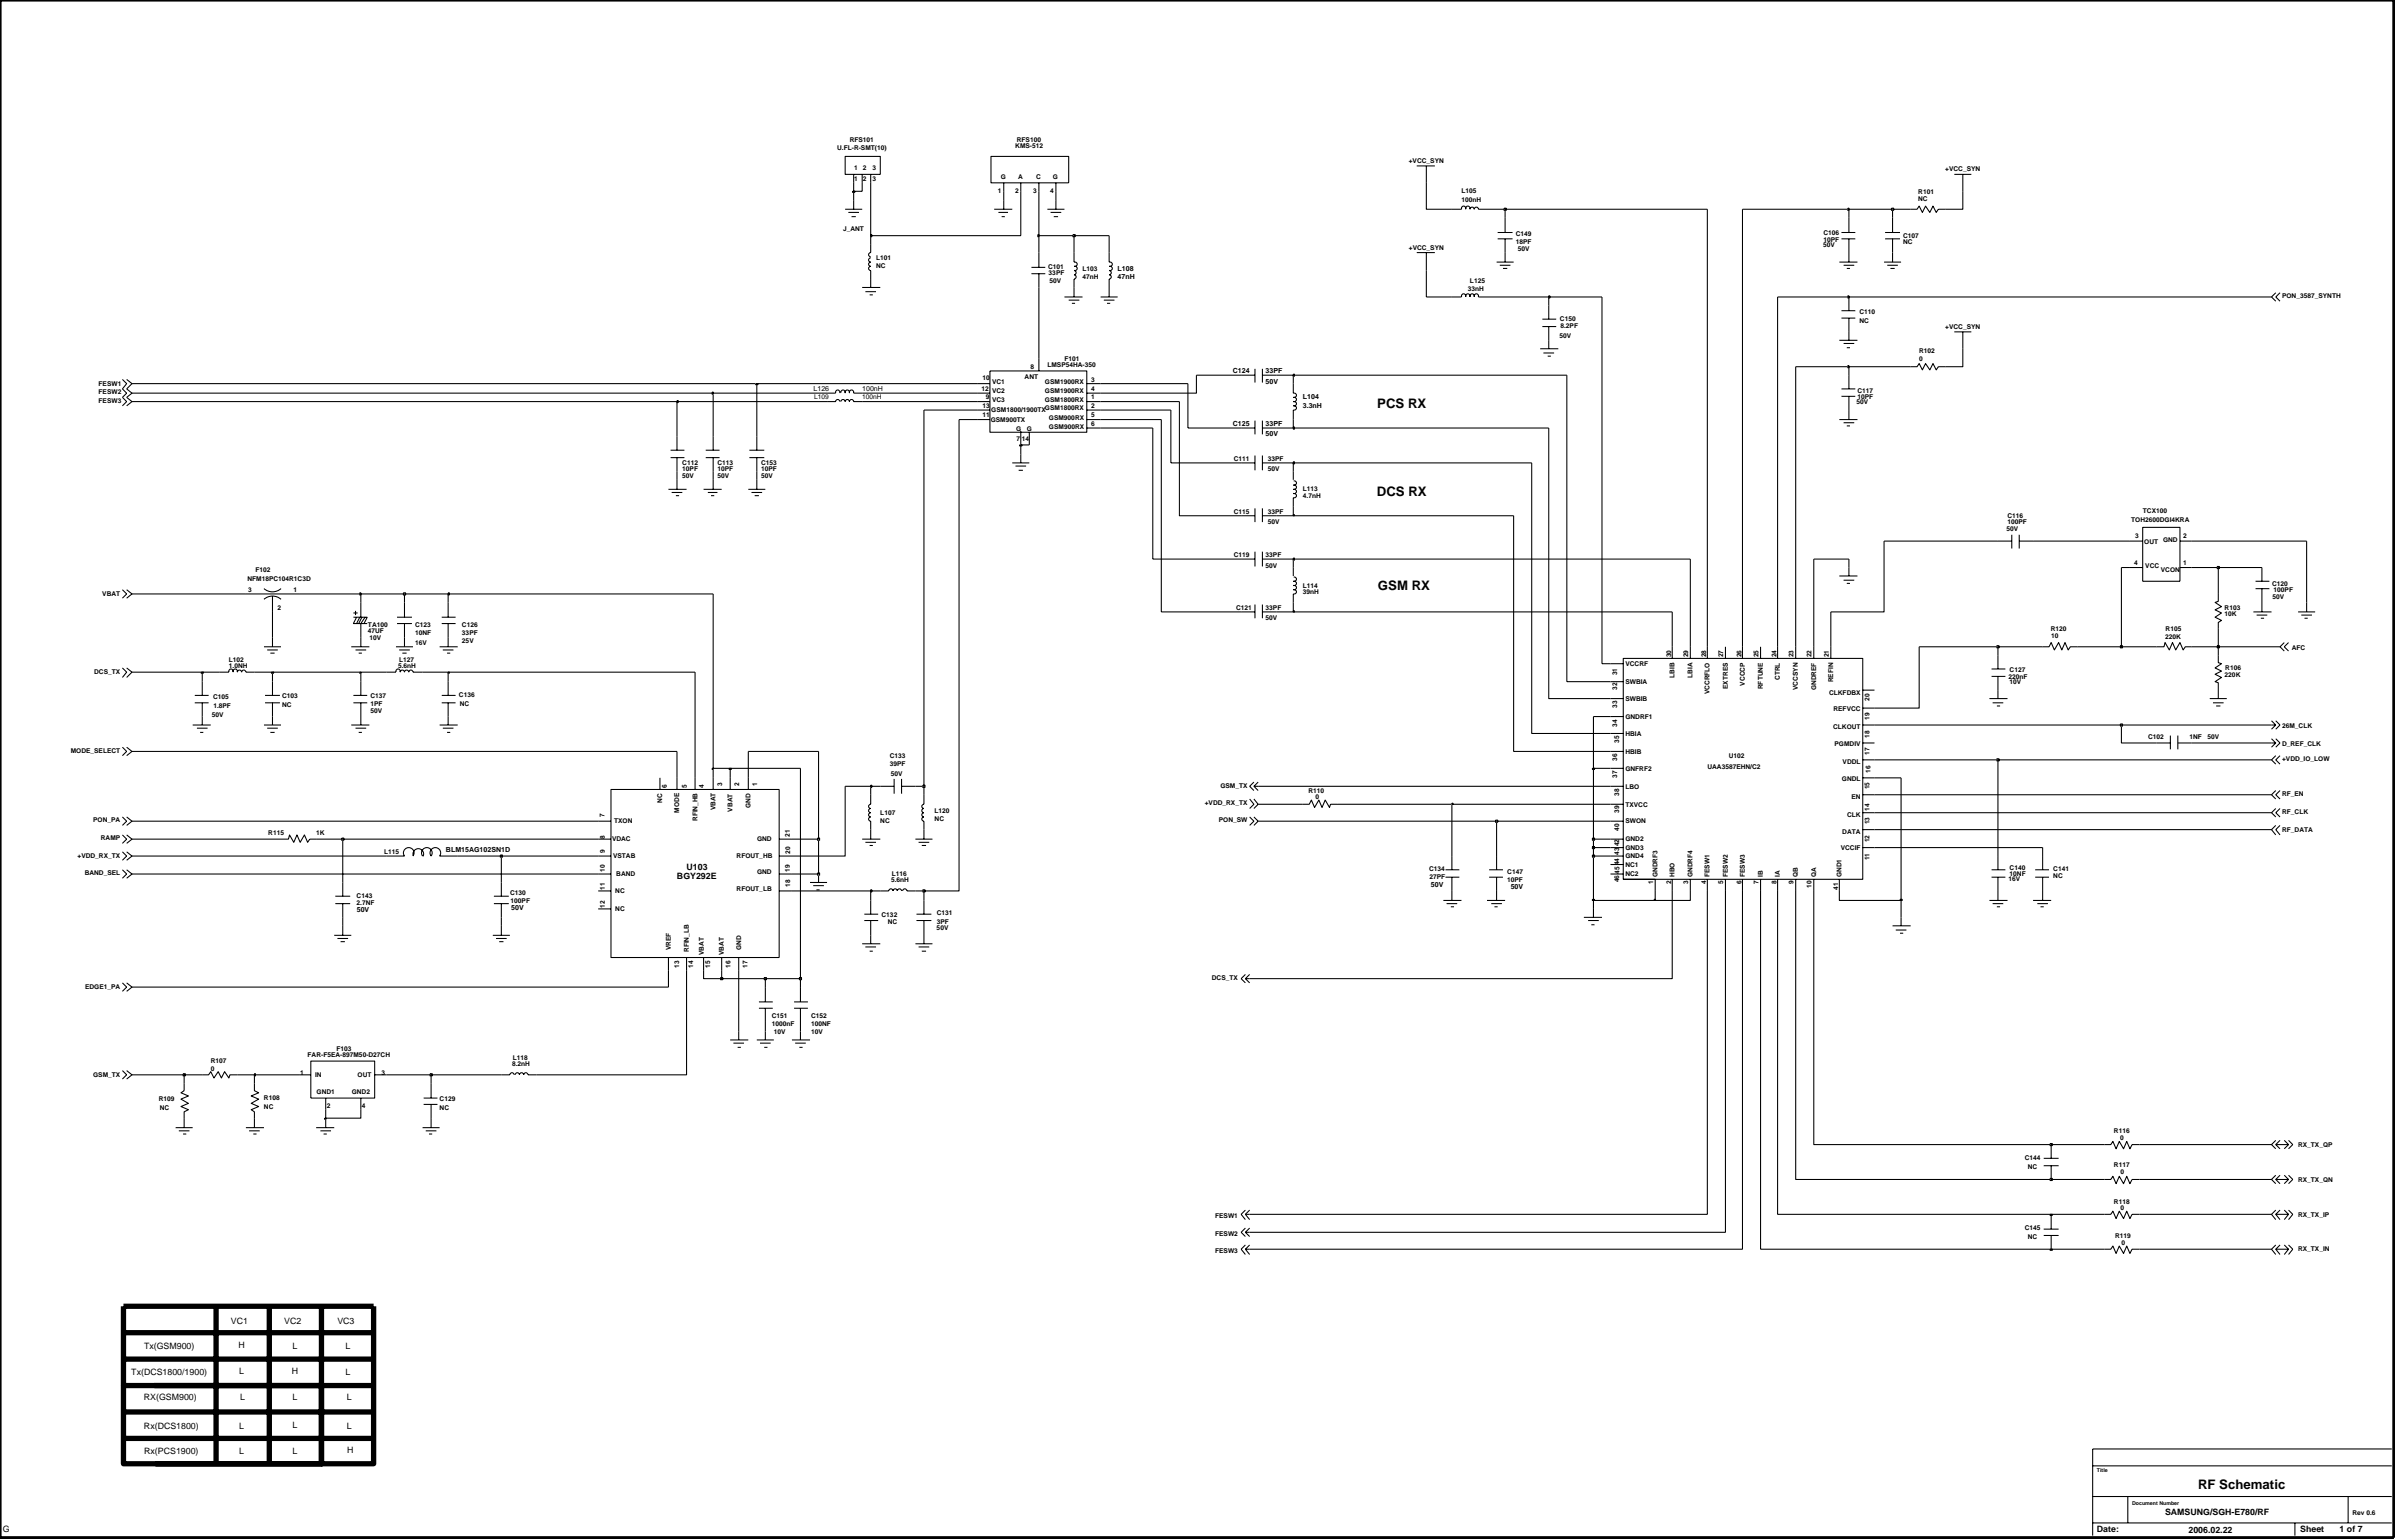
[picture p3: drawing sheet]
<svg xmlns="http://www.w3.org/2000/svg" width="192mm" height="123mm" viewBox="0 0 192 123" stroke-linecap="round" stroke-linejoin="round" font-family="sans-serif">
<defs><g id="words">
<g font-size="1">
<text x="110.2" y="32.7">PCS RX</text>
<text x="110.1" y="39.7">DCS RX</text>
<text x="110.2" y="47.2">GSM RX</text>
<text x="175.8" y="119.1">RF Schematic</text>
</g>
<g font-size=".7">
<text x="54.1" y="70.3">BGY292E</text>
<text x="54.9" y="69.6">U103</text>
<text x="11.5" y="108">Tx(GSM900)</text>
<text x="18.5" y="105.9">VC1</text>
<text x="19.1" y="107.9">H</text>
<text x="22.7" y="105.9">VC2</text>
<text x="23.4" y="108">L</text>
<text x="27" y="105.9">VC3</text>
<text x="27.6" y="108">L</text>
<text x="10.5" y="110">Tx(DCS1800/1900)</text>
<text x="11.5" y="112">RX(GSM900)</text>
<text x="19.1" y="109.9">L</text>
<text x="19.2" y="112">L</text>
<text x="23.3" y="109.9">H</text>
<text x="23.4" y="112">L</text>
<text x="27.6" y="110">L</text>
<text x="27.7" y="112">L</text>
<text x="11.5" y="114.3">Rx(DCS1800)</text>
<text x="11.5" y="116.3">Rx(PCS1900)</text>
<text x="19.1" y="114.3">L</text>
<text x="19.1" y="116.3">L</text>
<text x="23.4" y="114.2">L</text>
<text x="23.4" y="116.3">L</text>
<text x="27.7" y="114.3">L</text>
<text x="27.8" y="116.2">H</text>
<text x=".2" y="122.6">G</text>
<text x="167.7" y="122.6">Date:</text>
<text x="173.2" y="121.2">SAMSUNG/SGH-E780/RF</text>
<text x="175" y="122.7">2006.02.22</text>
<text x="184" y="122.6">Sheet</text>
<text x="187.1" y="122.6">1 of 7</text>
</g>
<g font-size=".6">
<text x="89.4" y="21.6">L108</text>
<text x="89.4" y="22.3">47nH</text>
<text x="98.6" y="29.8">C124</text>
<text x="101.2" y="29.8">33PF</text>
<text x="65.1" y="31.3">L126</text>
<text x="69" y="31.3">100nH</text>
<text x="98.6" y="34.1">C125</text>
<text x="101.2" y="34.1">33PF</text>
<text x="101.2" y="34.9">50V</text>
<text x="101.2" y="30.7">50V</text>
<text x="104.2" y="32.6">3.3nH</text>
<text x="104.2" y="32">L104</text>
<text x="35.7" y="68.2">BLM15AG102SN1D</text>
<text x="114.4" y="70.9">50V</text>
<text x="120.8" y="71.2">50V</text>
<text x="28.5" y="72.9">50V</text>
<text x="40.9" y="72.8">50V</text>
</g>
<g font-size=".5">
<text x="68" y="11.4">RFS101</text>
<text x="81.2" y="11.9">KMS-512</text>
<text x="81.3" y="11.4">RFS100</text>
<text x="67" y="12">U.FL-R-SMT(10)</text>
<text x="68.3" y="14.5">1</text>
<text x="68.3" y="13.6">1</text>
<text x="69" y="13.6">2</text>
<text x="69" y="14.5">2</text>
<text x="69.8" y="14.5">3</text>
<text x="69.8" y="13.6">3</text>
<text x="79.8" y="15.4">1</text>
<text x="80" y="14.3">G</text>
<text x="81.2" y="15.4">2</text>
<text x="81.4" y="14.3">A</text>
<text x="82.6" y="15.4">3</text>
<text x="82.9" y="14.3">C</text>
<text x="84" y="15.4">4</text>
<text x="84.2" y="14.3">G</text>
<text x="112.7" y="13">+VCC_SYN</text>
<text x="116.9" y="16.1">100nH</text>
<text x="116.9" y="15.5">L105</text>
<text x="153.4" y="16.1">NC</text>
<text x="153.4" y="15.5">R101</text>
<text x="155.6" y="13.7">+VCC_SYN</text>
<text x="67.4" y="18.5">J_ANT</text>
<text x="70.1" y="21.5">NC</text>
<text x="70.1" y="20.8">L101</text>
<text x="83.8" y="21.5">C101</text>
<text x="83.9" y="22">33PF</text>
<text x="83.9" y="22.7">50V</text>
<text x="86.6" y="22.3">47nH</text>
<text x="86.6" y="21.6">L103</text>
<text x="112.7" y="20">+VCC_SYN</text>
<text x="117.4" y="23.3">33nH</text>
<text x="117.6" y="22.7">L125</text>
<text x="121.2" y="18.9">C149</text>
<text x="121.2" y="19.5">18PF</text>
<text x="121.4" y="20.1">50V</text>
<text x="145.8" y="19.7">50V</text>
<text x="145.8" y="19.4">10PF</text>
<text x="145.8" y="18.8">C106</text>
<text x="152.2" y="19.5">NC</text>
<text x="152.2" y="19">C107</text>
<text x="182.5" y="23.9">PON_3587_SYNTH</text>
<text x="82.4" y="29.5">8</text>
<text x="83.8" y="29.3">LMSP54HA-350</text>
<text x="85.1" y="28.8">F101</text>
<text x="124.7" y="27.1">50V</text>
<text x="124.8" y="25.6">C150</text>
<text x="124.8" y="26.2">8.2PF</text>
<text x="148.7" y="25.9">NC</text>
<text x="148.7" y="25.1">C110</text>
<text x="153.5" y="28.2">R102</text>
<text x="153.5" y="28.9">0</text>
<text x="155.6" y="26.3">+VCC_SYN</text>
<text x="7.9" y="32.2">FESW3</text>
<text x="7.9" y="31.5">FESW2</text>
<text x="7.9" y="30.9">FESW1</text>
<text x="65.1" y="32">L109</text>
<text x="69" y="32">100nH</text>
<text x="78.5" y="31.3">12</text>
<text x="78.6" y="30.4">10</text>
<text x="78.6" y="32.6">13</text>
<text x="78.6" y="33.4">11</text>
<text x="78.8" y="32">9</text>
<text x="79.2" y="33.7">GSM900TX</text>
<text x="79.3" y="33">GSM1800/1900TX</text>
<text x="79.3" y="30.7">VC1</text>
<text x="79.3" y="31.5">VC2</text>
<text x="79.3" y="32.1">VC3</text>
<text x="81.3" y="34.5">G</text>
<text x="81.3" y="35.3">7 14</text>
<text x="82" y="30.4">ANT</text>
<text x="82.1" y="34.5">G</text>
<text x="83.6" y="32.1">GSM1800RX</text>
<text x="83.6" y="32.8">GSM1800RX</text>
<text x="83.6" y="30.7">GSM1900RX</text>
<text x="83.6" y="31.5">GSM1900RX</text>
<text x="83.9" y="33.6">GSM900RX</text>
<text x="83.9" y="34.3">GSM900RX</text>
<text x="87.3" y="32">1</text>
<text x="87.3" y="32.6">2</text>
<text x="87.3" y="30.5">3</text>
<text x="87.3" y="31.3">4</text>
<text x="87.3" y="33.4">5</text>
<text x="87.3" y="34.1">6</text>
<text x="148.5" y="32.3">50V</text>
<text x="148.6" y="31.5">C117</text>
<text x="148.6" y="32">10PF</text>
<text x="54.6" y="38.2">50V</text>
<text x="54.6" y="37.2">C112</text>
<text x="54.6" y="37.7">10PF</text>
<text x="57.4" y="37.2">C113</text>
<text x="57.4" y="37.7">10PF</text>
<text x="57.4" y="38.2">50V</text>
<text x="60.9" y="38.2">50V</text>
<text x="60.9" y="37.7">10PF</text>
<text x="60.9" y="37.2">C153</text>
<text x="98.7" y="41.1">C115</text>
<text x="98.7" y="36.9">C111</text>
<text x="101.4" y="41.1">33PF</text>
<text x="101.4" y="41.9">50V</text>
<text x="101.4" y="36.9">33PF</text>
<text x="101.4" y="37.7">50V</text>
<text x="104.2" y="39.3">L113</text>
<text x="104.2" y="39.8">4.7nH</text>
<text x="160.6" y="41.9">100PF</text>
<text x="160.6" y="41.4">C116</text>
<text x="170.5" y="41.8">TOH2600DGI4KRA</text>
<text x="171.4" y="41">TCX100</text>
<text x="8.2" y="47.7">VBAT</text>
<text x="19.8" y="46.5">NFM18PC104R1C3D</text>
<text x="19.8" y="47.3">3</text>
<text x="20.4" y="45.8">F102</text>
<text x="23.5" y="47.3">1</text>
<text x="98.7" y="44.6">C119</text>
<text x="101.2" y="44.6">33PF</text>
<text x="101.2" y="45.4">50V</text>
<text x="104.2" y="47">L114</text>
<text x="104.2" y="47.5">39nH</text>
<text x="160.5" y="42.4">50V</text>
<text x="170.7" y="45.2">4</text>
<text x="170.8" y="43.1">3</text>
<text x="171.5" y="43.5">OUT</text>
<text x="171.6" y="45.4">VCC</text>
<text x="172.8" y="45.8">VCON</text>
<text x="173" y="43.4">GND</text>
<text x="174.6" y="45.2">1</text>
<text x="174.6" y="43.1">2</text>
<text x="181.7" y="46.9">C120</text>
<text x="181.8" y="47.9">50V</text>
<text x="181.8" y="47.4">100PF</text>
<text x="7.5" y="54">DCS_TX</text>
<text x="18.3" y="53.4">1.0NH</text>
<text x="18.3" y="52.9">L102</text>
<text x="22.2" y="48.8">2</text>
<text x="29.4" y="50.7">47UF</text>
<text x="29.4" y="50.2">TA100</text>
<text x="29.5" y="51.2">10V</text>
<text x="31.8" y="53.4">5.6nH</text>
<text x="31.9" y="52.9">L127</text>
<text x="33.2" y="51.6">16V</text>
<text x="33.2" y="50.8">10NF</text>
<text x="33.2" y="50.1">C123</text>
<text x="37" y="50.1">C126</text>
<text x="37" y="51.4">25V</text>
<text x="37" y="50.8">33PF</text>
<text x="98.9" y="48.8">C121</text>
<text x="101.2" y="49.6">50V</text>
<text x="101.2" y="48.8">33PF</text>
<text x="130" y="53.3">VCCRF</text>
<text x="133.7" y="52.6" transform="rotate(-90 133.7 52.6)">30</text>
<text x="135" y="52.6" transform="rotate(-90 135 52.6)">29</text>
<text x="136.5" y="52.6" transform="rotate(-90 136.5 52.6)">28</text>
<text x="137.8" y="52.6" transform="rotate(-90 137.8 52.6)">27</text>
<text x="139.3" y="52.6" transform="rotate(-90 139.3 52.6)">26</text>
<text x="140.6" y="52.6" transform="rotate(-90 140.6 52.6)">25</text>
<text x="142.1" y="52.6" transform="rotate(-90 142.1 52.6)">24</text>
<text x="143.5" y="52.6" transform="rotate(-90 143.5 52.6)">23</text>
<text x="144.9" y="52.6" transform="rotate(-90 144.9 52.6)">22</text>
<text x="146.3" y="52.6" transform="rotate(-90 146.3 52.6)">21</text>
<text x="160.7" y="53.8">C127</text>
<text x="164" y="50.5">R120</text>
<text x="164.1" y="51">10</text>
<text x="173.2" y="51.1">220K</text>
<text x="173.2" y="50.5">R105</text>
<text x="177.9" y="49.3">10K</text>
<text x="177.9" y="48.8">R103</text>
<text x="178" y="53.6">R106</text>
<text x="183.3" y="52">AFC</text>
<text x="16.9" y="57.3">50V</text>
<text x="17" y="55.9">C105</text>
<text x="17.1" y="56.6">1.8PF</text>
<text x="22.6" y="55.8">C103</text>
<text x="22.6" y="56.6">NC</text>
<text x="29.6" y="57">50V</text>
<text x="29.6" y="56.5">1PF</text>
<text x="29.6" y="55.8">C137</text>
<text x="36.7" y="55.7">C136</text>
<text x="36.8" y="56.5">NC</text>
<text x="129.3" y="56.6" transform="rotate(-90 129.3 56.6)">33</text>
<text x="129.3" y="54" transform="rotate(-90 129.3 54)">31</text>
<text x="129.3" y="58.2" transform="rotate(-90 129.3 58.2)">34</text>
<text x="129.3" y="55.2" transform="rotate(-90 129.3 55.2)">32</text>
<text x="129.5" y="59.4" transform="rotate(-90 129.5 59.4)">35</text>
<text x="130" y="54.7">SWBIA</text>
<text x="130" y="56.1">SWBIB</text>
<text x="130" y="58.9">HBIA</text>
<text x="130" y="57.5">GNDRF1</text>
<text x="133.9" y="54.2" transform="rotate(-90 133.9 54.2)">LBIB</text>
<text x="135.4" y="54.2" transform="rotate(-90 135.4 54.2)">LBIA</text>
<text x="136.7" y="55.5" transform="rotate(-90 136.7 55.5)">VCCRFLO</text>
<text x="138.2" y="55.1" transform="rotate(-90 138.2 55.1)">EXTRES</text>
<text x="139.6" y="54.8" transform="rotate(-90 139.6 54.8)">VCCCP</text>
<text x="141" y="55.1" transform="rotate(-90 141 55.1)">RFTUNE</text>
<text x="142.4" y="54.4" transform="rotate(-90 142.4 54.4)">CTRL</text>
<text x="143.8" y="55.2" transform="rotate(-90 143.8 55.2)">VCCSYN</text>
<text x="145.3" y="55.2" transform="rotate(-90 145.3 55.2)">GNDREF</text>
<text x="146.3" y="55.6">CLKFDBX</text>
<text x="146.6" y="58.4">CLKOUT</text>
<text x="146.6" y="54.6" transform="rotate(-90 146.6 54.6)">REFIN</text>
<text x="146.6" y="56.9">REFVCC</text>
<text x="146.7" y="59.7">PGMDIV</text>
<text x="149.5" y="59" transform="rotate(-90 149.5 59)">18</text>
<text x="149.5" y="57.6" transform="rotate(-90 149.5 57.6)">19</text>
<text x="149.5" y="56.1" transform="rotate(-90 149.5 56.1)">20</text>
<text x="160.7" y="54.3">220nF</text>
<text x="160.7" y="54.7">10V</text>
<text x="171.8" y="59.1">C102</text>
<text x="175.1" y="59.1">1NF</text>
<text x="176.6" y="59.1">50V</text>
<text x="177.9" y="54.1">220K</text>
<text x="182.5" y="59.7">D_REF_CLK</text>
<text x="182.5" y="58.3">26M_CLK</text>
<text x="5.7" y="60.2">MODE_SELECT</text>
<text x="7.4" y="65.8">PON_PA</text>
<text x="48.4" y="65.4" transform="rotate(-90 48.4 65.4)">7</text>
<text x="49.1" y="65.9">TXON</text>
<text x="53" y="64.3" transform="rotate(-90 53 64.3)">NC</text>
<text x="53.3" y="63.1" transform="rotate(-90 53.3 63.1)">6</text>
<text x="54.3" y="65" transform="rotate(-90 54.3 65)">MODE</text>
<text x="54.9" y="63" transform="rotate(-90 54.9 63)">5</text>
<text x="55.8" y="65.7" transform="rotate(-90 55.8 65.7)">RFIN_HB</text>
<text x="56.3" y="63" transform="rotate(-90 56.3 63)">4</text>
<text x="57.2" y="64.8" transform="rotate(-90 57.2 64.8)">VBAT</text>
<text x="57.7" y="62.9" transform="rotate(-90 57.7 62.9)">3</text>
<text x="58.6" y="64.9" transform="rotate(-90 58.6 64.9)">VBAT</text>
<text x="59.1" y="62.9" transform="rotate(-90 59.1 62.9)">2</text>
<text x="60" y="64.7" transform="rotate(-90 60 64.7)">GND</text>
<text x="60.6" y="62.9" transform="rotate(-90 60.6 62.9)">1</text>
<text x="70.4" y="65.9">NC</text>
<text x="70.4" y="65.2">L107</text>
<text x="71.2" y="61.3">39PF</text>
<text x="71.2" y="60.6">C133</text>
<text x="71.3" y="62.1">50V</text>
<text x="74.7" y="65">L120</text>
<text x="74.7" y="65.7">NC</text>
<text x="96.4" y="64.4">+VDD_RX_TX</text>
<text x="97.5" y="65.8">PON_SW</text>
<text x="97.6" y="63">GSM_TX</text>
<text x="104.6" y="63.4">R110</text>
<text x="105.2" y="63.9">0</text>
<text x="129.3" y="62.2" transform="rotate(-90 129.3 62.2)">37</text>
<text x="129.3" y="60.9" transform="rotate(-90 129.3 60.9)">36</text>
<text x="129.5" y="65" transform="rotate(-90 129.5 65)">39</text>
<text x="129.5" y="63.7" transform="rotate(-90 129.5 63.7)">38</text>
<text x="130" y="65.9">SWON</text>
<text x="130" y="64.5">TXVCC</text>
<text x="130" y="61.6">GNFRF2</text>
<text x="130" y="60.3">HBIB</text>
<text x="130" y="63.1">LBO</text>
<text x="136.6" y="61.5">UAA3587EHN/C2</text>
<text x="138.3" y="60.6">U102</text>
<text x="147.3" y="62.5">GNDL</text>
<text x="147.4" y="61.1">VDDL</text>
<text x="147.7" y="65.4">CLK</text>
<text x="148.1" y="63.9">EN</text>
<text x="149.5" y="63.2" transform="rotate(-90 149.5 63.2)">15</text>
<text x="149.5" y="65.9" transform="rotate(-90 149.5 65.9)">13</text>
<text x="149.5" y="64.8" transform="rotate(-90 149.5 64.8)">14</text>
<text x="149.5" y="60.4" transform="rotate(-90 149.5 60.4)">17</text>
<text x="149.6" y="61.8" transform="rotate(-90 149.6 61.8)">16</text>
<text x="182.5" y="65.1">RF_CLK</text>
<text x="182.5" y="63.7">RF_EN</text>
<text x="182.5" y="60.9">+VDD_IO_LOW</text>
<text x="6.2" y="68.7">+VDD_RX_TX</text>
<text x="6.8" y="70">BAND_SEL</text>
<text x="8.1" y="67.2">RAMP</text>
<text x="21.5" y="66.8">R115</text>
<text x="25.3" y="66.8">1K</text>
<text x="28.5" y="71.9">C143</text>
<text x="30.7" y="68.3">L115</text>
<text x="40.8" y="71.6">C130</text>
<text x="48.4" y="71.2" transform="rotate(-90 48.4 71.2)">11</text>
<text x="48.4" y="68.3" transform="rotate(-90 48.4 68.3)">9</text>
<text x="48.4" y="67.1" transform="rotate(-90 48.4 67.1)">8</text>
<text x="48.4" y="69.7" transform="rotate(-90 48.4 69.7)">10</text>
<text x="49" y="67.3">VDAC</text>
<text x="49" y="68.7">VSTAB</text>
<text x="49.2" y="71.5">NC</text>
<text x="49.3" y="70.1">BAND</text>
<text x="58.9" y="68.7">RFOUT_HB</text>
<text x="58.9" y="71.3">RFOUT_LB</text>
<text x="60.6" y="67.3">GND</text>
<text x="60.6" y="69.9">GND</text>
<text x="63.2" y="69.8" transform="rotate(-90 63.2 69.8)">19</text>
<text x="63.2" y="67" transform="rotate(-90 63.2 67)">21</text>
<text x="63.2" y="70.9" transform="rotate(-90 63.2 70.9)">18</text>
<text x="63.2" y="68.3" transform="rotate(-90 63.2 68.3)">20</text>
<text x="71.3" y="70.6">5.6nH</text>
<text x="71.3" y="70.1">L116</text>
<text x="114.3" y="69.7">C134</text>
<text x="114.3" y="70.3">27PF</text>
<text x="120.6" y="70.6">10PF</text>
<text x="120.6" y="69.9">C147</text>
<text x="129.5" y="70.6" transform="rotate(-90 129.5 70.6)">46</text>
<text x="129.5" y="69.2" transform="rotate(-90 129.5 69.2)">44</text>
<text x="129.5" y="68.4" transform="rotate(-90 129.5 68.4)">43</text>
<text x="129.5" y="67.7" transform="rotate(-90 129.5 67.7)">42</text>
<text x="129.5" y="66.4" transform="rotate(-90 129.5 66.4)">40</text>
<text x="129.5" y="69.9" transform="rotate(-90 129.5 69.9)">45</text>
<text x="130" y="69.3">NC1</text>
<text x="130" y="70.1">NC2</text>
<text x="130" y="67.3">GND2</text>
<text x="130" y="68">GND3</text>
<text x="130" y="68.7">GND4</text>
<text x="132.2" y="70.7" transform="rotate(-90 132.2 70.7)">1</text>
<text x="132.6" y="70.2" transform="rotate(-90 132.6 70.2)">GNDRF3</text>
<text x="133.7" y="70.7" transform="rotate(-90 133.7 70.7)">2</text>
<text x="133.9" y="70.2" transform="rotate(-90 133.9 70.2)">HBO</text>
<text x="135" y="70.7" transform="rotate(-90 135 70.7)">3</text>
<text x="135.4" y="70.2" transform="rotate(-90 135.4 70.2)">GNDRF4</text>
<text x="136.5" y="70.7" transform="rotate(-90 136.5 70.7)">4</text>
<text x="136.7" y="70.2" transform="rotate(-90 136.7 70.2)">FESW1</text>
<text x="137.8" y="70.7" transform="rotate(-90 137.8 70.7)">5</text>
<text x="138.2" y="70.2" transform="rotate(-90 138.2 70.2)">FESW2</text>
<text x="139.3" y="70.7" transform="rotate(-90 139.3 70.7)">6</text>
<text x="139.6" y="70.2" transform="rotate(-90 139.6 70.2)">FESW3</text>
<text x="140.6" y="70.7" transform="rotate(-90 140.6 70.7)">7</text>
<text x="141" y="70.2" transform="rotate(-90 141 70.2)">IB</text>
<text x="142.1" y="70.7" transform="rotate(-90 142.1 70.7)">8</text>
<text x="142.4" y="70.2" transform="rotate(-90 142.4 70.2)">IA</text>
<text x="143.5" y="70.7" transform="rotate(-90 143.5 70.7)">9</text>
<text x="143.8" y="70.2" transform="rotate(-90 143.8 70.2)">QB</text>
<text x="144.9" y="71" transform="rotate(-90 144.9 71)">10</text>
<text x="145.3" y="70.2" transform="rotate(-90 145.3 70.2)">QA</text>
<text x="147" y="71.2" transform="rotate(-90 147 71.2)">41</text>
<text x="147.2" y="68">VCCIF</text>
<text x="147.3" y="70.2" transform="rotate(-90 147.3 70.2)">GND1</text>
<text x="147.4" y="66.7">DATA</text>
<text x="149.5" y="68.8" transform="rotate(-90 149.5 68.8)">11</text>
<text x="149.5" y="67.4" transform="rotate(-90 149.5 67.4)">12</text>
<text x="160.6" y="70.5">16V</text>
<text x="160.7" y="70.1">10NF</text>
<text x="160.7" y="69.6">C140</text>
<text x="164.2" y="70.3">NC</text>
<text x="164.2" y="69.7">C141</text>
<text x="182.5" y="66.6">RF_DATA</text>
<text x="28.5" y="72.4">2.7NF</text>
<text x="40.8" y="72.2">100PF</text>
<text x="48.4" y="72.6" transform="rotate(-90 48.4 72.6)">12</text>
<text x="49.2" y="72.9">NC</text>
<text x="53.6" y="76" transform="rotate(-90 53.6 76)">VREF</text>
<text x="54.3" y="77.4" transform="rotate(-90 54.3 77.4)">13</text>
<text x="55.1" y="76.2" transform="rotate(-90 55.1 76.2)">RFIN_LB</text>
<text x="55.4" y="77.4" transform="rotate(-90 55.4 77.4)">14</text>
<text x="56.3" y="76.4" transform="rotate(-90 56.3 76.4)">VBAT</text>
<text x="56.8" y="77.4" transform="rotate(-90 56.8 77.4)">15</text>
<text x="57.9" y="76.4" transform="rotate(-90 57.9 76.4)">VBAT</text>
<text x="58.4" y="77.4" transform="rotate(-90 58.4 77.4)">16</text>
<text x="59.3" y="76" transform="rotate(-90 59.3 76)">GND</text>
<text x="59.8" y="77.4" transform="rotate(-90 59.8 77.4)">17</text>
<text x="70.5" y="73.4">C132</text>
<text x="71" y="73.9">NC</text>
<text x="74.9" y="74.4">50V</text>
<text x="74.9" y="73.9">3PF</text>
<text x="74.9" y="73.2">C131</text>
<text x="6.8" y="79.2">EDGE1_PA</text>
<text x="61.7" y="82.1">1000nF</text>
<text x="61.7" y="81.4">C151</text>
<text x="61.9" y="82.7">10V</text>
<text x="64.9" y="82.7">10V</text>
<text x="64.9" y="82.1">100NF</text>
<text x="64.9" y="81.4">C152</text>
<text x="96.9" y="78.4">DCS_TX</text>
<text x="7.4" y="86.2">GSM_TX</text>
<text x="12.7" y="88.1">R109</text>
<text x="12.8" y="88.8">NC</text>
<text x="16.9" y="85.1">R107</text>
<text x="16.9" y="85.6">0</text>
<text x="21.1" y="88">R108</text>
<text x="21.1" y="88.7">NC</text>
<text x="24" y="86">1</text>
<text x="24.6" y="84.6">FAR-F5EA-897M50-D27CH</text>
<text x="25.2" y="86.2">IN</text>
<text x="25.3" y="87.5">GND1</text>
<text x="26.1" y="88.6">2</text>
<text x="26.9" y="84.1">F103</text>
<text x="28.1" y="87.5">GND2</text>
<text x="28.6" y="86.2">OUT</text>
<text x="28.9" y="88.6">4</text>
<text x="30.5" y="86">3</text>
<text x="35.2" y="88.8">NC</text>
<text x="35.2" y="88.1">C129</text>
<text x="41" y="85.3">8.2nH</text>
<text x="41" y="84.8">L118</text>
<text x="161.9" y="92.8">C144</text>
<text x="162.2" y="93.5">NC</text>
<text x="169.1" y="90.6">R116</text>
<text x="169.1" y="93.3">R117</text>
<text x="169.6" y="91.2">0</text>
<text x="169.6" y="93.9">0</text>
<text x="183.8" y="91.7">RX_TX_QP</text>
<text x="183.8" y="94.5">RX_TX_QN</text>
<text x="97.2" y="100.2">FESW3</text>
<text x="97.2" y="98.9">FESW2</text>
<text x="97.2" y="97.4">FESW1</text>
<text x="161.9" y="98.4">C145</text>
<text x="162.2" y="99.1">NC</text>
<text x="169.1" y="96.3">R118</text>
<text x="169.2" y="99">R119</text>
<text x="169.6" y="96.8">0</text>
<text x="169.7" y="99.6">0</text>
<text x="183.8" y="97.3">RX_TX_IP</text>
<text x="183.8" y="100.1">RX_TX_IN</text>
<text x="188.2" y="121.2">Rev 0.6</text>
</g>
<g font-size=".4">
<text x="167.7" y="117.8">Title</text>
<text x="170.5" y="120.4">Document Number</text>
</g>
</g></defs>
<g fill="none" stroke="#000" stroke-width=".08">
<path d="M67.6 12.5h2.8v1.5h-2.8zM67.6 16.7h1.4M67.9 17h.8M68.1 17.3h.3M68.3 14v.6M68.3 16.1v.6M69 14v.6M69.6 19.5v.7l-.1 .2 .1 .1M69.6 14v.6M79.3 12.5h6.2v2.1h-6.2zM79.5 16.7h1.5M79.9 17h.7"/>
<path d="M80.1 17.3h.3M80.3 14.6v.7M80.3 16.1v.6M81.6 14.6v.7M83.1 14.6v.7M83.8 16.7h1.3M84 17h.9M84.3 17.3h.3M84.5 14.6v.7M84.5 16.1v.6M113.3 13.3h1.5M114.1 13.3v1.3"/>
<path d="M116.1 16.7h.8M116.9 16.7v-.2h.2h.1v.2M117.3 16.7v-.2h.1h.1l.1 .2M117.6 16.7l.1-.1 .2 .1 .2-.1 .2 .1h.6M119.8 19.1h1.2M119.8 18.6h1.2M120.4 17.4v1.2M120.4 19.1v1.9M147.3 19.1h1.1M147.3 18.6h1.1M147.9 17.4v1.2M147.9 19.1v1.9"/>
<path d="M150.8 19.1h1.2M150.8 18.6h1.2M151.4 17.4v1.2M151.4 19.1v1.9M152.8 16.7h.5l.2-.2 .3 .5 .2-.5 .4 .5 .2-.5 .3 .5 .1-.3h.6M156.3 14h1.4M157 14v1.3M9.8 30.4l.3 .3-.3 .4 .3 .4-.3 .3 .3 .3-.3 .4M10.1 30.4l.5 .3-.5 .4 .5 .4-.5 .3 .5 .3-.5 .4M53.5 39.1h1.4M53.6 36h1.1M53.6 36.6h1.1"/>
<path d="M53.7 39.4h.9M54.1 39.7h.2M54.1 34.9v1.1M54.1 36.6v1.1M54.1 38.4v.7M56.3 39.1h1.4M56.4 36h1.2M56.4 36.6h1.2M56.6 39.4h.8M56.9 39.7h.2M57 34.9v1.1M57 36.6v1.1"/>
<path d="M57 38.4v.7M59.9 39.1h1.3M59.9 36h1.2M59.9 36.6h1.2M60.1 39.4h.9M60.4 39.7h.3M60.5 34.9v1.1M60.5 36.6v1.1M60.5 38.4v.7M66.2 32.1h.6l.2-.1 .2 .1M67.2 31.4l-.1-.2h-.1h-.1v.2l-.7 .1M67.3 32.1l.1-.1 .2 .1 .2-.1 .1 .1 .2-.1 .2 .1h.7"/>
<path d="M67.3 31.4v-.2h.1h.1l.1 .2M67.6 31.4v-.2h.2h.1v.2M68 31.4v-.2h.1h.1l.1 .2M68.3 31.5h.7M69 23h1.4M69.2 23.3h.9M69.6 23.6h.2M69.6 20.6l-.1 .2 .1 .2-.1 .1 .1 .2-.1 .2 .1 .1v1.4M78.2 33.6h1M78.2 32.1h1M78.2 30.7h1M78.2 32.8h1"/>
<path d="M78.2 31.5h1M79.2 29.7h7.7v4.9h-7.7zM81 37h1.3M81.2 37.3h.9M81.5 37.6h.3M81.6 34.5v1.1M81.6 36.4v.6M82.3 34.6v1M82.5 21.4h1.1M82.5 21.9h1.1M83.1 20.2v1.2M83.1 21.9v1.1"/>
<path d="M83.1 28.7v1M85.1 23.8h1.5M85.5 24h.8M85.7 24.3h.3M85.9 21.6l.2 .2-.2 .2 .2 .2-.2 .1v1.5M85.9 20.2v.8M85.9 21h.2l.1 .1-.1 .2h-.2M85.9 21.3l.2 .1 .1 .1-.1 .1h-.2M86.9 33.6h1.1M86.9 32.1h1.1M86.9 30.7h1.1M86.9 32.8h1.1"/>
<path d="M86.9 31.5h1.1M86.9 34.2h1.1M88 23.8h1.4M88.3 24h.8M88.5 24.3h.3M88.7 20.2v.8M88.7 21h.2l.1 .1-.1 .2h-.2M88.7 21.3l.2 .1 .1 .1-.1 .1h-.2l.2 .2-.2 .2 .2 .2-.2 .1v1.5M99.3 37h1.1M99.3 34.2h1.1M99.3 30h1.1M100.4 29.5v1.1"/>
<path d="M100.4 33.6v1.1M100.4 36.4v1.2M101 37h1.1M101 29.5v1.1M101 33.6v1.1M101 36.4v1.2M101 34.2h1.1M101 30h1.1M103.4 30.7v.8M103.4 37.7v.7M103.4 39.2h.2l.1 .1-.1 .1-.2 .1M103.4 38.8l.2 .1 .1 .1-.1 .1h-.2"/>
<path d="M103.4 39.5h.2l.1 .2-.1 .1h-.2v.7M103.4 31.5h.2l.1 .1-.1 .1-.2 .1M103.4 32.1l.2 .1 .1 .1-.1 .1h-.2M103.4 31.8h.2l.1 .2-.1 .1h-.2M103.4 32.5h.2l.1 .1-.1 .2h-.2v.8M103.5 38.5h.1l.1 .1-.1 .2h-.2M113.3 20.2h1.5M114.1 20.2v1.4M116.1 23.8h.8M116.9 23.8v-.2l.2-.1 .1 .1v.2M117.3 23.8v-.2l.1-.1 .1 .1 .1 .2M117.6 23.8v-.2l.1-.1 .2 .1v.2"/>
<path d="M117.9 23.8l.1-.2 .1-.1 .1 .1v.2M118.3 23.8h.6M119.7 21h1.4M120 21.2h.8M120.2 21.5h.4M123.2 27.9h1.4M123.4 26.1h1.1M123.4 25.5h1.1M123.4 28.2h.9M123.8 28.5h.2M123.9 24.4v1.1M123.9 26.1v1.8"/>
<path d="M147.1 27.2h1.5M147.1 33.6h1.5M147.1 21h1.5M147.3 31.7h1.1M147.3 31.1h1.1M147.3 25.4h1.1M147.3 24.9h1.1M147.5 27.5h.8M147.5 33.8h.8M147.5 21.2h.8M147.7 27.8h.3M147.7 34.1h.3"/>
<path d="M147.7 21.5h.3M147.9 23.8v1.1M147.9 25.4v1.8M147.9 30v1.1M147.9 31.7v1.9M150.7 21h1.4M150.9 21.2h.9M151.2 21.5h.3M152.8 29.3h.5l.2-.2 .3 .5 .2-.5 .4 .5 .2-.5 .3 .5 .1-.3h.6M156.3 26.5h1.4M157 26.5v1.4M182 23.4l-.3 .4 .3 .3"/>
<path d="M182.4 23.4l-.4 .4 .4 .3M9.8 53.4l.3 .4-.3 .4M9.8 47.2l.3 .3-.3 .4M9.8 59.8l.3 .3-.3 .4M10.1 47.2l.5 .3-.5 .4M10.1 59.8l.5 .3-.5 .4M10.1 53.4l.5 .4-.5 .4M15.4 58h1.5M15.6 56.2h1.1M15.6 55.6h1.1M15.8 58.3h.8M16 58.6h.3"/>
<path d="M16.2 54.5v1.1M16.2 56.2v1.8M17.5 53.8h.8M18.3 53.8l.1-.2 .1-.1 .1 .1v.2M18.7 53.8v-.2l.1-.1 .1 .1 .1 .2M19 53.8l.2-.2 .1 .2 .2-.2 .2 .2h.6M19.7 47.5h4.2M21.1 47.1a1.03 1.03 0 0 0 1.4 0M21.1 47.9a1.03 1.03 0 0 1 1.4 0M21.1 58h1.4M21.1 51.7h1.4M21.2 56.2h1.2"/>
<path d="M21.2 55.6h1.2M21.4 58.3h.8M21.4 52h.8M21.6 58.6h.4M21.6 52.3h.4M21.8 47.7v1.3M21.8 51v.7M21.8 54.5v1.1M21.8 56.2v1.8M28.1 58h1.4M28.1 51.7h1.4M28.3 49.4h1.1l-.3 .5"/>
<path d="M28.3 56.2h1.1M28.3 55.6h1.1M28.3 49h.3M28.4 58.3h.9M28.4 52h.9M28.4 48.9v.3M28.5 49.4l-.2 .5h1.1M28.7 58.6h.2M28.7 52.3h.2M28.8 49.4l-.3 .5M28.9 48.2v1.2M28.9 54.5v1.1"/>
<path d="M28.9 56.2v1.8M28.9 49.4l-.2 .5M29.2 49.4l-.3 .5v1.8M31.7 51.7h1.3M31.8 49.9h1.1M31.8 49.4h1.1M31.9 52h.9M32 53.8v-.2l-.2-.1-.1 .1v.2h-.8M32 53.8l.2-.2 .2 .2 .1-.2 .2 .2 .2-.2 .1 .2h.8M32.2 52.3h.3M32.4 48.2v1.2M32.4 49.9v1.8"/>
<path d="M35.2 58h1.4M35.2 51.7h1.4M35.3 49.9h1.1M35.3 49.4h1.1M35.3 56.2h1.1M35.3 55.6h1.1M35.4 58.3h.9M35.4 52h.9M35.8 58.6h.2M35.8 52.3h.2M35.8 48.2v1.2M35.8 49.9v1.8"/>
<path d="M35.8 54.5v1.1M35.8 56.2v1.8M99.3 49h1.1M99.3 41.3h1.1M99.3 44.7h1.1M100.4 40.7v1.1M100.4 44.1v1.2M100.4 48.4v1.1M101 40.7v1.1M101 44.1v1.2M101 48.4v1.1M101 49h1.1"/>
<path d="M101 41.3h1.1M101 44.7h1.1M103.4 45.4v.7M103.4 47.5v.7M103.4 46.9h.2l.1 .1-.1 .1-.2 .1M103.4 46.5l.2 .1 .1 .1-.1 .1h-.2M103.4 47.2h.2l.1 .1-.1 .2h-.2M103.5 46.2h.1l.1 .1-.1 .2h-.2M128.8 58.7h1M128.8 57.3h1M128.8 55.9h1M128.8 54.5h1"/>
<path d="M128.8 53.1h1M133.7 51.7v1M135.2 51.7v1M136.6 51.7v1M138 51.7v1M139.4 51.7v1M140.8 51.7v1M142.2 51.7v1M143.6 51.7v1M145.1 51.7v1M146.4 51.7v1M147.1 46.1h1.5"/>
<path d="M147.5 46.4h.8M147.7 46.7h.3M147.9 45.4v.7M149 58h.9M149 55.2h.9M149 56.6h.9M149 59.4h.9M159.1 55.9h1.5M159.3 53.5h1.1M159.3 54.1h1.1M159.4 56.2h.8M159.7 56.5h.3"/>
<path d="M159.8 43.3h1.1M159.8 52.4v1.1M159.8 54.1v1.8M160.9 42.8v1.1M161.5 43.3h1.1M161.5 42.8v1.1M163.4 51.7h.5l.2-.3 .2 .6 .4-.6 .2 .6 .3-.6 .2 .6 .2-.3h.6M170.4 43.3h1M170.4 45.4h1M171.4 42.2h3v4.3h-3zM172.5 51.7h.6l.1-.3 .3 .6 .3-.6 .2 .6 .4-.6 .2 .6 .2-.3h.5M172.5 59.4h1.1"/>
<path d="M173.6 58.8v1.1M174.2 59.4h1.1M174.2 58.8v1.1M174.4 43.3h.9M174.4 45.4h.9M176.7 55.9h1.4M177 56.2h.8M177.3 56.5h.3M177.4 52.4v.6l.3 .1-.5 .3 .5 .3-.5 .2 .5 .3-.5 .3 .2 .1v1.3M177.4 47.5v.6l-.2 .1 .5 .3-.5 .3 .5 .2-.5 .4 .5 .2-.3 .2v.5M180.2 49h1.5M180.4 47.1h1.1"/>
<path d="M180.4 46.5h1.1M180.5 49.2h.8M180.8 49.5h.3M180.9 45.4v1.1M180.9 47.1v1.9M181.7 59.1l.3 .3-.3 .4M181.7 58h.3M181.7 59.4h.3M181.7 57.7l.3 .3M182 57.7l.4 .3-.4 .3M182 58l-.3 .3M182 59.1l.4 .3-.4 .4"/>
<path d="M182.7 51.4l-.3 .3 .3 .4M183 51.4l-.3 .3 .3 .4M183.8 49h1.4M184.1 49.2h.8M184.3 49.5h.3M184.5 48.2v.8M9.8 78.6l.3 .4-.3 .3M9.8 68.1l.3 .4-.3 .3M9.8 66.8l.3 .3-.3 .4M9.8 65.4l.3 .3-.3 .3M9.8 69.6l.3 .3-.3 .4M10.1 78.6l.5 .4-.5 .3"/>
<path d="M10.1 68.1l.5 .4-.5 .3M10.1 66.8l.5 .3-.5 .4M10.1 65.4l.5 .3-.5 .3M10.1 69.6l.5 .3-.5 .4M22.5 67.1h.6l.1-.3 .3 .6 .3-.6 .2 .6 .3-.6 .3 .6 .2-.3h.5M26.7 74.8h1.4M26.8 72.3h1.2M26.8 71.7h1.2M27 75.1h.8M27.2 75.3h.4M27.4 70.6v1.1M27.4 72.3v1.1"/>
<path d="M27.4 74.1v.7M30.9 68.5h1.5a.42 .42 0 0 1 0-.6 .42 .42 0 0 1 .6 0 .42 .42 0 0 1 0 .6M33.1 68.5a.42 .42 0 0 1 .4-.6 .42 .42 0 0 1 .3 .6M36.6 68.5h-1.4a.42 .42 0 0 0-.1-.6 .42 .42 0 0 0-.6 0 .42 .42 0 0 0 0 .6 .42 .42 0 0 0-.1-.6 .42 .42 0 0 0-.5 0 .42 .42 0 0 0-.1 .6M39.4 74.8h1.4M39.5 72.3h1.2M39.5 71.7h1.2M39.7 75.1h.8M39.9 75.3h.4M40.1 70.6v1.1M40.1 72.3v1.1M40.1 74.1v.7"/>
<path d="M47.8 67.1h1.1M47.8 68.5h1.1M47.8 65.7h1.1M47.8 69.9h1.1M47.8 71.3h1.1M47.8 72.7h1.1M48.9 63.2h13.4v13.4h-13.4zM52.8 62.2v1M53.5 76.6v1M54.1 62.2v1M54.9 76.6v1M55.6 62.2v1"/>
<path d="M56.3 76.6v1M57 62.2v1M57.7 76.6v1M58.4 62.2v1M59.1 76.6v1M59.9 62.2v1M61.2 79v1.2M62.3 67.1h1M62.3 68.5h1M62.3 69.9h1M62.3 71.3h1M64 79v1.2"/>
<path d="M64.8 70.6h1.4M65 70.9h.9M65.3 71.2h.3M65.5 69.9v.7M69 67.1h1.4M69 75.5h1.4M69.1 73.6h1.1M69.1 73.1h1.1M69.2 67.4h.9M69.2 75.8h.9M69.6 67.6h.2M69.6 76.1h.2"/>
<path d="M69.6 63.6v.7l-.1 .2 .1 .2-.1 .1 .1 .2-.1 .2 .1 .2-.1 .1 .1 .2v1.4M69.6 72v1.1M69.6 73.6v1.9M70.4 71.3h.7l.2-.2 .1 .2 .2-.2 .2 .2 .1-.2 .2 .2M70.4 62.9h1.1M71.5 62.3v1.2M72.1 62.9h1.1M72.1 62.3v1.2M72.2 71.3l.2-.2 .1 .2h.7M73.2 67.1h1.4M73.2 75.5h1.4M73.3 73.6h1.2"/>
<path d="M73.3 73.1h1.2M73.5 67.4h.8M73.5 75.8h.8M73.7 67.6h.4M73.7 76.1h.4M73.9 63.6v.7l-.2 .2 .2 .2-.2 .1 .2 .2-.2 .2 .2 .2-.2 .1 .2 .2v1.4M73.9 72v1.1M73.9 73.6v1.9M99.6 78l-.3 .3 .3 .3M99.6 78.3l.3 .3M99.6 78.3h.3M99.9 63.9l.4 .4-.4 .4"/>
<path d="M99.9 65.4l.4 .3-.4 .3M99.9 78l-.3 .3M100.3 62.9h.3M100.3 62.6l-.4 .3 .4 .3M100.3 62.9l.3 .3M100.3 63.9l.3 .4-.3 .4M100.3 65.4l.3 .3-.3 .3M100.6 62.6l-.3 .3M104.2 64.3h.5l.2-.3 .2 .6 .4-.6 .2 .6 .3-.6 .3 .6 .1-.3h.6M115.4 72h1.5M115.6 70.2h1.1M115.6 69.6h1.1"/>
<path d="M115.7 72.3h.9M116 72.5h.3M116.1 68.5v1.1M116.1 70.2v1.8M118.9 72h1.5M119.1 70.2h1.1M119.1 69.6h1.1M119.3 72.3h.8M119.5 72.5h.3M119.7 68.5v1.1M119.7 70.2v1.8M126.7 73.4h1.4"/>
<path d="M127 73.6h.9M127.3 74h.2M127.4 72.7v.7M128.8 67.1h1M128.8 68.5h1M128.8 61.5h1M128.8 60.1h1M128.8 65.7h1M128.8 64.3h1M128.8 62.9h1M128.8 67.8h1M128.8 69.2h1"/>
<path d="M128.8 69.9h1M129.8 70.3h19.2v-17.6h-19.2v17.6h2.6v1M133.7 70.3v1M135.2 70.3v1M136.6 70.3v1M138 70.3v1M139.4 70.3v29.6h-39.8M140.8 70.3v29.6h23.3v-1.1M142.2 70.3v1M143.6 70.3v1M145.1 70.3v1M147.1 70.3v1"/>
<path d="M149 62.2h.9M149 66.4h.9M149 60.8h.9M149 63.6h.9M149 65h.9M149 67.8h.9M151.4 74.1h1.4M151.6 74.4h.9M152 74.7h.2M152.1 73.4v.7M159.1 72h1.5M159.3 70.2h1.1"/>
<path d="M159.3 69.6h1.1M159.4 72.3h.8M159.7 72.5h.3M159.8 68.5v1.1M159.8 70.2v1.8M162.6 72h1.5M162.8 70.2h1.1M162.8 69.6h1.1M163 72.3h.8M163.2 72.5h.3M163.4 68.5v1.1M163.4 70.2v1.8"/>
<path d="M182 64.7l-.3 .3 .3 .4M182 66l-.3 .4 .3 .4M182 63.2l-.3 .4 .3 .3M182 60.5l-.3 .3 .3 .3M182.4 63.2l-.4 .4 .4 .3M182.4 60.5l-.4 .3 .4 .3M182.4 64.7l-.4 .3 .4 .4M182.4 66l-.4 .4 .4 .4M9.8 85.6l.3 .4-.3 .3M10.1 85.6l.5 .4-.5 .3M14 90.2h1.4M14.3 90.5h.9"/>
<path d="M14.6 90.7h.3M14.7 86.7v.6l-.2 .1 .6 .3-.6 .2 .6 .4-.6 .2 .6 .3-.4 .1v1.3M16.2 86h.5l.2-.3 .2 .5 .4-.5 .2 .5 .3-.5 .3 .5 .1-.2h.6M19.7 90.2h1.4M19.9 90.5h.9M20.3 90.7h.2M20.3 86.7v.6l.4 .1-.6 .3 .6 .2-.6 .4 .6 .2-.6 .3 .2 .1v1.3M23.9 86h1M24.9 84.9h5.1v2.9h-5.1zM25.3 90.2h1.4M25.6 90.5h.9M25.9 90.7h.2"/>
<path d="M26.1 87.8v1M26.1 89.5v.7M28.9 87.8v1M30 86h.9M33.8 90.2h1.4M33.9 88.4h1.1M33.9 87.8h1.1M34.1 90.5h.8M34.3 90.7h.3M34.5 86.7v1.1M34.5 88.4v1.8M40.1 86h.7l.2-.2 .1 .2"/>
<path d="M41.2 86l.2-.2 .1 .2 .2-.2 .2 .2 .2-.2 .1 .2h.7M58.4 83.2h1.5M58.7 83.4h.8M59 83.8h.3M59.1 82.5v.7M60.5 83.2h1.4M60.7 80.7h1.1M60.7 80.2h1.1M60.8 83.4h.8M61.1 83.8h.3M61.2 80.7v1.1M61.2 82.5v.7"/>
<path d="M63.3 83.2h1.5M63.5 80.7h1.1M63.5 80.2h1.1M63.6 83.4h.8M63.9 83.8h.3M64 80.7v1.1M64 82.5v.7M99.6 97.1h.3M99.6 96.8l-.3 .3 .3 .5M99.6 99.6l-.3 .3 .3 .5M99.6 98.2l-.3 .4 .3 .3M99.6 98.6h.3"/>
<path d="M99.9 96.8l-.3 .3 .3 .5M99.9 99.6l-.3 .3 .3 .5M99.9 98.2l-.3 .4 .3 .3M163.5 98.3h1.2M163.5 98.8h1.2M163.5 92.7h1.2M163.5 93.3h1.2M164.1 91.6v1.1M164.1 93.3v1.1M164.1 97.1v1.2M168.3 94.4h.5l.2-.3 .3 .6 .2-.6 .3 .6 .3-.6 .3 .6 .1-.3h.6M168.3 97.1h.5l.2-.2 .3 .6 .2-.6 .3 .6 .3-.6 .3 .6 .1-.4h.6"/>
<path d="M168.3 99.9h.5l.2-.2 .3 .6 .2-.6 .3 .6 .3-.6 .3 .6 .1-.4h.6M168.3 91.6h.5l.2-.3 .3 .6 .2-.6 .3 .6 .3-.6 .3 .6 .1-.3h.6M182 94.4h1M182 97.1h1M182 94l-.3 .4 .3 .3M182 94.4l.4 .3M182 96.8l-.3 .3 .3 .5M182 99.9h1M182 91.6h1M182 91.2l-.3 .4 .3 .3M182 91.6l.4 .3M182 99.6l-.3 .3 .3 .5"/>
<path d="M182.4 96.8l-.4 .3 .4 .5M182.4 99.6l-.4 .3 .4 .5M182.4 94l-.4 .4M182.4 91.2l-.4 .4M182.7 96.8l.3 .3-.3 .5M182.7 99.6l.3 .3-.3 .5M182.7 94l.3 .4M182.7 91.2l.3 .4M183 94l.4 .4-.4 .3M183 94.4l-.3 .3M183 96.8l.4 .3-.4 .5M183 91.2l.4 .4-.4 .3"/>
<path d="M183 91.6l-.3 .3M183 99.6l.4 .3-.4 .5"/>
</g>
<path d="M164 99.9h.1v.1h-.1z" fill="#c2c2c2"/>
<path d="M136.6 71.3v25.8h-36.7M138 71.3v27.3h-38.1M142.2 71.3v25.8h21.9M164 99.9h.1v.1h-.1zM164.1 99.9h4.2M171.1 99.9h10.6" fill="none" stroke="#000" stroke-width=".08"/>
<path d="M164 97.1h.1v.1h-.1z" fill="#c2c2c2"/>
<path d="M143.6 71.3v23.1h20.5M164 97.1h.1v.1h-.1zM164.1 97.1h4.2M171.1 97.1h10.6" fill="none" stroke="#000" stroke-width=".08"/>
<path d="M164 94.3h.1v.1h-.1z" fill="#c2c2c2"/>
<path d="M145.1 71.3v20.3h19M164 94.3h.1v.1h-.1zM164.1 94.4h4.2M171.1 94.4h10.6" fill="none" stroke="#000" stroke-width=".08"/>
<path d="M164 91.5h.1v.2h-.1z" fill="#c2c2c2"/>
<path d="M164 91.5h.1v.2h-.1zM164.1 91.6h4.2M171.1 91.6h10.6" fill="none" stroke="#000" stroke-width=".08"/>
<path d="M26 89.5h.1z" fill="#c2c2c2"/>
<path d="M10.6 86h4.1v.7M20.3 86v.7M26 89.5h.1zM26.1 88.8v.7h2.8v-.7M34.5 86v.7" fill="none" stroke="#000" stroke-width=".08"/>
<path d="M14.6 85.9h.2v.2h-.2z" fill="#c2c2c2"/>
<path d="M14.6 85.9h.2v.2h-.2zM14.7 86h1.5M19 86h1.3" fill="none" stroke="#000" stroke-width=".08"/>
<path d="M20.3 85.9h.1v.2h-.1z" fill="#c2c2c2"/>
<path d="M20.3 85.9h.1v.2h-.1zM20.3 86h3.6M30.9 86h3.6" fill="none" stroke="#000" stroke-width=".08"/>
<path d="M34.4 85.9h.2v.2h-.2z" fill="#c2c2c2"/>
<path d="M53.5 77.6v1.4h-42.9M54.9 77.6v8.4h-12M56.3 77.6v.7h1.4M59.1 77.6v4.9M61.2 78.3v.7M64 78.3v.7M34.4 85.9h.2v.2h-.2zM34.5 86h5.6M61.2 81.8v.7M64 81.8v.7" fill="none" stroke="#000" stroke-width=".08"/>
<path d="M57.6 78.2h.2v.2h-.2z" fill="#c2c2c2"/>
<path d="M57.6 78.2h.2v.2h-.2zM57.7 77.6v.7h3.5" fill="none" stroke="#000" stroke-width=".08"/>
<path d="M61.1 78.2h.2v.2h-.2z" fill="#c2c2c2"/>
<path d="M61.1 78.2h.2v.2h-.2zM61.2 78.3h2.8" fill="none" stroke="#000" stroke-width=".08"/>
<path d="M63.9 78.2h.2v.2h-.2z" fill="#c2c2c2"/>
<path d="M27.4 73.4v.7M40.1 73.4v.7M63.9 78.2h.2v.2h-.2zM64 61.5v16.8M69.6 71.3v.7M73.9 71.3v.7M127.4 72v.7M133.7 71.3v7h-33.8M152.1 72v1.4" fill="none" stroke="#000" stroke-width=".08"/>
<path d="M127.4 72h.1h-.1z" fill="#c2c2c2"/>
<path d="M127.4 72h.1h-.1zM127.4 68.5v3.5h5" fill="none" stroke="#000" stroke-width=".08"/>
<path d="M132.3 72h.1h-.1z" fill="#c2c2c2"/>
<path d="M132.3 72h.1zM132.4 71.3v.7h2.8v-.7M147.1 71.3v.7h5" fill="none" stroke="#000" stroke-width=".08"/>
<path d="M152 72h.1h-.1z" fill="#c2c2c2"/>
<path d="M63.3 71.3h6.3M152 72h.1h-.1zM152.1 62.2v9.8" fill="none" stroke="#000" stroke-width=".08"/>
<path d="M69.6 71.2h.1v.2h-.1z" fill="#c2c2c2"/>
<path d="M69.6 71.2h.1v.2h-.1zM69.6 71.3h.8M73.2 71.3h.7" fill="none" stroke="#000" stroke-width=".08"/>
<path d="M73.8 71.2h.2v.2h-.2z" fill="#c2c2c2"/>
<path d="M76.7 33.6v37.7h-2.8M10.6 69.9h37.2M27.4 67.1v3.5M40.1 68.5v2.1M63.3 69.9h2.2M73.8 71.2h.2v.2h-.2z" fill="none" stroke="#000" stroke-width=".08"/>
<path d="M65.4 69.8h.2v.2h-.2z" fill="#c2c2c2"/>
<path d="M10.6 68.5h20.3M36.6 68.5h3.5M65.4 69.8h.2v.2h-.2zM65.5 67.1v2.8" fill="none" stroke="#000" stroke-width=".08"/>
<path d="M40 68.4h.2v.2h-.2z" fill="#c2c2c2"/>
<path d="M40 68.4h.2v.2h-.2zM40.1 68.5h7.7M67.6 62.9v5.6h-4.3M116.1 64.3v4.2M119.7 65.7v2.8" fill="none" stroke="#000" stroke-width=".08"/>
<path d="M127.4 68.4h.1v.2h-.1z" fill="#c2c2c2"/>
<path d="M127.4 68.4h.1v.2h-.1zM127.4 67.8v.7h1.4M159.8 60.8v7.7M163.4 67.8v.7" fill="none" stroke="#000" stroke-width=".08"/>
<path d="M127.4 67.7h.1v.2h-.1z" fill="#c2c2c2"/>
<path d="M10.6 67.1h11.9M25.3 67.1h2.1M127.4 67.7h.1v.2h-.1zM127.4 67.1v.7h1.4M149.9 67.8h13.5" fill="none" stroke="#000" stroke-width=".08"/>
<path d="M27.3 67h.2v.2h-.2z" fill="#c2c2c2"/>
<path d="M27.3 67h.2v.2h-.2zM27.4 67.1h20.4M63.3 67.1h2.2" fill="none" stroke="#000" stroke-width=".08"/>
<path d="M65.4 67h.2v.2h-.2z" fill="#c2c2c2"/>
<path d="M65.4 67h.2v.2h-.2zM65.5 60.1v7" fill="none" stroke="#000" stroke-width=".08"/>
<path d="M127.4 67h.1v.2h-.1z" fill="#c2c2c2"/>
<path d="M10.6 65.7h37.2M100.6 65.7h19.1M127.4 67h.1v.2h-.1zM127.4 61.5v5.6h1.4M149.9 66.4h31.8" fill="none" stroke="#000" stroke-width=".08"/>
<path d="M119.6 65.6h.2v.2h-.2z" fill="#c2c2c2"/>
<path d="M100.6 64.3h3.6M107 64.3h9.1M119.6 65.6h.2v.2h-.2zM119.7 65.7h9.1M149.9 65h31.8" fill="none" stroke="#000" stroke-width=".08"/>
<path d="M116.1 64.3h.1z" fill="#c2c2c2"/>
<path d="M67.6 62.9h2v.7M73.9 62.9v.7M116.1 64.3h.1zM116.1 64.3h12.7M149.9 63.6h31.8" fill="none" stroke="#000" stroke-width=".08"/>
<path d="M69.6 62.8h.1v.2h-.1z" fill="#c2c2c2"/>
<path d="M69.6 62.8h.1v.2h-.1zM69.6 62.9h.8M73.2 62.9h.7" fill="none" stroke="#000" stroke-width=".08"/>
<path d="M73.8 62.8h.2v.2h-.2z" fill="#c2c2c2"/>
<path d="M73.9 32.8v30.1M55.6 53.8v8.4M54.1 60.1v2.1M57 61.5v.7M58.4 61.5v.7M59.9 60.1v2.1M73.8 62.8h.2v.2h-.2zM100.6 62.9h28.2M149.9 62.2h2.2" fill="none" stroke="#000" stroke-width=".08"/>
<path d="M57 61.5v.1z" fill="#c2c2c2"/>
<path d="M57 47.5v14h1.4M57 61.5v.1z" fill="none" stroke="#000" stroke-width=".08"/>
<path d="M58.3 61.5h.2v.1h-.2z" fill="#c2c2c2"/>
<path d="M58.3 61.5h.2v.1h-.2zM58.4 61.5h5.6" fill="none" stroke="#000" stroke-width=".08"/>
<path d="M127.4 61.5h.1v.1h-.1z" fill="#c2c2c2"/>
<path d="M127.4 57.3v4.2h1.4M127.4 61.5h.1v.1h-.1zM149.9 60.8h9.9" fill="none" stroke="#000" stroke-width=".08"/>
<path d="M159.7 60.7h.2v.2h-.2z" fill="#c2c2c2"/>
<path d="M122.5 37v21.7h6.3M121.1 41.3v18.8h7.7M149.9 58h19.8v1.4h2.8M175.3 59.4h6.4M10.6 60.1h43.5M59.9 60.1h5.6M159.7 60.7h.2v.2h-.2zM159.8 60.8h21.9" fill="none" stroke="#000" stroke-width=".08"/>
<path d="M169.6 57.9h.2v.2h-.2z" fill="#c2c2c2"/>
<path d="M123.9 34.2v21.7h4.9M125.3 30v24.5h3.5M10.6 53.8h5.6v.7M21.8 53.8v.7M28.9 53.8v.7M35.8 53.8v.7M127.4 57.3h1.4M153.5 51.7v4.9h-3.6M169.6 57.9h.2v.2h-.2zM169.7 58h12" fill="none" stroke="#000" stroke-width=".08"/>
<path d="M16.1 53.8h.2v.1h-.2z" fill="#c2c2c2"/>
<path d="M16.1 53.8h.2v.1h-.2zM16.2 53.8h1.3M20.3 53.8h1.5" fill="none" stroke="#000" stroke-width=".08"/>
<path d="M21.7 53.8h.2v.1h-.2z" fill="#c2c2c2"/>
<path d="M21.7 53.8h.2v.1h-.2zM21.8 53.8h7.1" fill="none" stroke="#000" stroke-width=".08"/>
<path d="M28.8 53.8l.1 .1z" fill="#c2c2c2"/>
<path d="M28.8 53.8l.1 .1zM28.9 53.8h2M33.8 53.8h2" fill="none" stroke="#000" stroke-width=".08"/>
<path d="M35.8 53.8l.1 .1z" fill="#c2c2c2"/>
<g fill="none" stroke="#000" stroke-width=".08">
<path d="M136.6 16.7v35M139.4 16.7v35M128.1 23.8v29.3h.7M142.2 23.8v27.9M143.6 29.3v22.4M35.8 53.8l.1 .1zM35.8 53.8h19.8M133.7 49v2.7M135.2 44.7v7M145.1 44.7v7M146.4 49v2.7M153.5 51.7h6.3v.7"/>
<path d="M177.4 51.7v.7"/>
</g>
<path d="M159.7 51.7h.2v.1h-.2z" fill="#c2c2c2"/>
<path d="M159.7 51.7h.2v.1h-.2zM159.8 51.7h3.6M166.2 51.7h3.5" fill="none" stroke="#000" stroke-width=".08"/>
<path d="M169.6 51.7h.2v.1h-.2z" fill="#c2c2c2"/>
<path d="M169.6 51.7h.2v.1h-.2zM169.7 45.4v6.3h2.8M175.3 51.7h2.1" fill="none" stroke="#000" stroke-width=".08"/>
<path d="M177.3 51.7h.2v.1h-.2z" fill="#c2c2c2"/>
<path d="M92.9 33.6v15.4h6.4M21.8 49v2M102.1 49h1.3M177.3 51.7h.2v.1h-.2zM177.4 50.3v1.4h5" fill="none" stroke="#000" stroke-width=".08"/>
<path d="M103.4 48.9l.1 .1z" fill="#c2c2c2"/>
<path d="M10.6 47.5h9.1M23.9 47.5h5v.7M32.4 47.5v.7M35.8 47.5v.7M103.4 48.9l.1 .1zM103.4 48.2v.8h30.3M150.7 43.3v5.7h-4.3M184.5 43.3v4.9" fill="none" stroke="#000" stroke-width=".08"/>
<path d="M28.8 47.4h.1v.2h-.1z" fill="#c2c2c2"/>
<path d="M28.8 47.4h.1v.2h-.1zM28.9 47.5h3.5" fill="none" stroke="#000" stroke-width=".08"/>
<path d="M32.3 47.4h.1v.2h-.1z" fill="#c2c2c2"/>
<path d="M32.3 47.4h.1v.2h-.1zM32.4 47.5h3.4" fill="none" stroke="#000" stroke-width=".08"/>
<path d="M35.8 47.4h.1v.2h-.1z" fill="#c2c2c2"/>
<path d="M35.8 47.4h.1v.2h-.1zM35.8 47.5h21.2M103.4 44.7v.7M147.9 44.7v.7M169.7 45.4h.7M175.3 45.4h2.1v2.1" fill="none" stroke="#000" stroke-width=".08"/>
<path d="M177.3 45.3h.2v.2h-.2z" fill="#c2c2c2"/>
<path d="M92.2 34.2v10.5h7.1M102.1 44.7h1.3M177.3 45.3h.2v.2h-.2zM177.4 45.4h3.5" fill="none" stroke="#000" stroke-width=".08"/>
<path d="M103.4 44.6h.1v.2h-.1z" fill="#c2c2c2"/>
<path d="M94.3 32.1v9.2h5M102.1 41.3h1.3M103.4 44.6h.1v.2h-.1zM103.4 44.7h31.8M145.1 44.7h2.8M150.7 43.3h9.1M162.6 43.3h7.8M175.3 43.3h9.2" fill="none" stroke="#000" stroke-width=".08"/>
<path d="M103.4 41.2l.1 .1z" fill="#c2c2c2"/>
<path d="M54.1 37.7v.7M57 37.7v.7M60.5 37.7v.7M93.6 32.8v4.2h5.7M102.1 37h1.3v.7M103.4 41.2l.1 .1zM103.4 40.5v.8h17.7" fill="none" stroke="#000" stroke-width=".08"/>
<path d="M103.4 36.9h.1v.2h-.1z" fill="#c2c2c2"/>
<path d="M81.6 35.6v.8M103.4 36.9h.1v.2h-.1zM103.4 37h19.1" fill="none" stroke="#000" stroke-width=".08"/>
<path d="M81.6 35.6h.1v.1h-.1z" fill="#c2c2c2"/>
<path d="M54.1 32.1v2.8M57 31.5v3.4M60.5 30.7v4.2M81.6 35.6h.1v.1h-.1zM81.6 35.6h.7M88 34.2h4.2M95 30.7v3.5h4.3M102.1 34.2h1.3" fill="none" stroke="#000" stroke-width=".08"/>
<path d="M103.4 34.2h.1v.1h-.1z" fill="#c2c2c2"/>
<path d="M10.6 32.1h43.5M73.9 32.8h4.3M76.7 33.6h1.5M88 33.6h4.9M88 32.8h5.6M103.4 34.2h.1v.1h-.1zM103.4 33.6v.6h20.5" fill="none" stroke="#000" stroke-width=".08"/>
<path d="M54.1 32h.1v.2h-.1z" fill="#c2c2c2"/>
<path d="M10.6 31.5h46.4M54.1 32h.1v.2h-.1zM54.1 32.1h12.1M69 32.1h9.2M88 32.1h6.3" fill="none" stroke="#000" stroke-width=".08"/>
<path d="M57 31.4v.1z" fill="#c2c2c2"/>
<path d="M10.6 30.7h49.9M57 31.4v.1zM57 31.5h9.2M69 31.5h9.2M95.7 30v1.5h-7.7" fill="none" stroke="#000" stroke-width=".08"/>
<path d="M60.4 30.7h.2v.1h-.2z" fill="#c2c2c2"/>
<path d="M60.4 30.7h.2v.1h-.2zM60.5 30.7h17.7M88 30.7h7M95.7 30h3.6M102.1 30h1.3v.7" fill="none" stroke="#000" stroke-width=".08"/>
<path d="M103.4 29.9h.1v.2h-.1z" fill="#c2c2c2"/>
<path d="M103.4 29.9h.1v.2h-.1zM103.4 30h21.9M143.6 29.3h4.3v.7" fill="none" stroke="#000" stroke-width=".08"/>
<path d="M147.8 29.3h.1v.1h-.1z" fill="#c2c2c2"/>
<path d="M83.1 23v5.7M114.1 21.6v2.2h2M118.9 23.8h5v.6M147.8 29.3h.1v.1h-.1zM147.9 29.3h4.9M157 27.9v1.4h-1.4" fill="none" stroke="#000" stroke-width=".08"/>
<path d="M123.9 23.7h.1v.1h-.1z" fill="#c2c2c2"/>
<path d="M123.9 23.7h.1v.1h-.1zM123.9 23.8h4.2M142.2 23.8h5.7" fill="none" stroke="#000" stroke-width=".08"/>
<path d="M147.8 23.7h.1v.1h-.1z" fill="#c2c2c2"/>
<path d="M69.6 18.9v.6M83.1 18.9v1.3M85.9 18.9v1.3M88.7 18.9v1.3M147.8 23.7h.1v.1h-.1zM147.9 23.8h33.8" fill="none" stroke="#000" stroke-width=".08"/>
<path d="M69.6 18.8h.1v.1h-.1z" fill="#c2c2c2"/>
<path d="M69.6 18.8h.1v.1h-.1zM69.6 14.6v4.3h12v-3.6" fill="none" stroke="#000" stroke-width=".08"/>
<path d="M83 18.8h.1v.1h-.1z" fill="#c2c2c2"/>
<path d="M83 18.8h.1v.1h-.1zM83.1 15.3v3.6h2.8" fill="none" stroke="#000" stroke-width=".08"/>
<path d="M85.8 18.8h.2v.1h-.2z" fill="#c2c2c2"/>
<path d="M85.8 18.8h.2v.1h-.2zM85.9 18.9h2.8M114.1 14.6v2.1h2M118.9 16.7h1.5v.7M147.9 16.7v.7M151.4 16.7v.7" fill="none" stroke="#000" stroke-width=".08"/>
<path d="M120.3 16.7h.2v.1h-.2z" fill="#c2c2c2"/>
<path d="M120.3 16.7h.2v.1h-.2zM120.4 16.7h16.2M139.4 16.7h8.5" fill="none" stroke="#000" stroke-width=".08"/>
<path d="M147.8 16.7h.1v.1h-.1z" fill="#c2c2c2"/>
<path d="M147.8 16.7h.1v.1h-.1zM147.9 16.7h3.5" fill="none" stroke="#000" stroke-width=".08"/>
<path d="M151.3 16.7h.2v.1h-.2z" fill="#c2c2c2"/>
<path d="M68.3 15.3v.8M80.3 15.3v.8M84.5 15.3v.8M151.3 16.7h.2v.1h-.2zM151.4 16.7h1.4M157 15.3v1.4h-1.4" fill="none" stroke="#000" stroke-width=".08"/>
<path d="M68.2 15.3h.2v.1h-.2z" fill="#c2c2c2"/>
<path d="M68.2 15.3h.2v.1h-.2zM68.3 14.6v.7h.7v-.7M167.4 119.7h23.9M167.4 117.3h23.9M170.2 119.7v2.1M187.8 119.7v2.1M191.3 115.9h-23.9v6.9M167.4 121.8h23.9M183.6 121.8v1" fill="none" stroke="#000" stroke-width=".08"/>
<path d="M9.8 106.6h20.1M9.9 110.8v6.3h15.8v-6.3h-13.4M9.9 108.7h20M9.9 113h20M9.9 115.1h20M12.3 110.8h17.6M12.4 117.1h13.4M17.3 104.6v12.6M21.5 104.5v12.6M25.7 104.5v12.6h4.2v-12.6h-20v6.3h2.4" fill="none" stroke="#000" stroke-width=".42"/>
<path d="M0 0h191.5v123h-191.5z" fill="none" stroke="#000" stroke-width=".25"/>
<use href="#words"/>
</svg>
